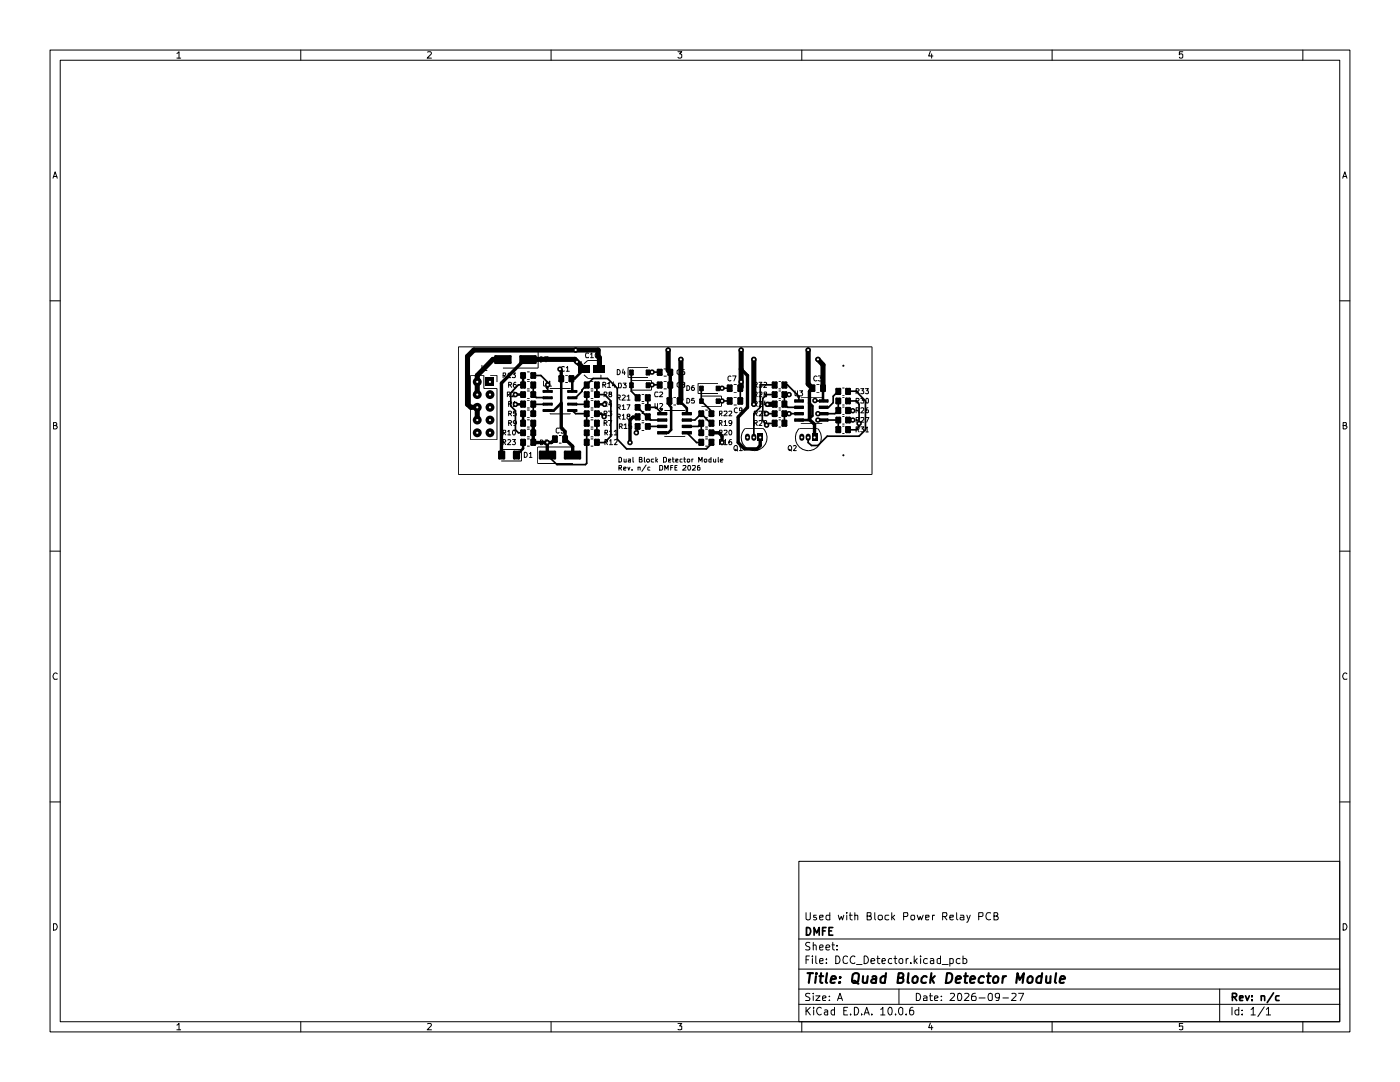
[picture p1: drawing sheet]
<svg xmlns="http://www.w3.org/2000/svg" width="279mm" height="216mm" viewBox="0 0 279 216" stroke-linecap="round" stroke-linejoin="round" font-family="sans-serif">
<g fill="none" stroke="#000" stroke-width=".2">
<path d="M10 10h259.4v195.9h-259.4zM12 12h255.4v191.9h-255.4zM35.3 10.7l.4-.4v1.3M35.3 11.6h.8M60 10v2M85.3 10.4l.6-.1 .2 .4-.8 .9h.8M110 10v2M135.3 10.3h.8l-.5 .4 .5 .2v.5l-.3 .2h-.3l-.2-.2M160 10v2M185.7 10.2l-.4 1h.9M185.9 10.7v.9M210 10v2"/>
<path d="M236 10.3h-.6v.6l.1-.2h.4l.1 .2v.5l-.1 .2h-.4l-.1-.2M260 10v2M10.6 35.6l.4-1.3 .4 1.3M10.7 35.2h.6M268 35.6l.4-1.3 .4 1.3M268.1 35.2h.6M10 60h2M91.5 69.2h82.5v25.5h-82.5zM93.9 74.9h2.7v2.6h2.6v10.3h-5.3zM96.2 72.9v.8l-.4 .2M96.6 73.1l.3-.2v1M96.6 73.9h.6"/>
<path d="M97.8 74.9h1.4v1.3M100.4 70.1h7v3.3h-7M100.4 74.9l.5-.1v-.3l-.5-.1v1M100.6 74.9l.3 .5M101.3 78.7h.5v-.4l-.5-.1v1M101.3 74.7l.3-.3v1M101.3 75.4h.6M101.4 78.7l.4 .5M101.5 76.8h.4l.2-.3-.6-.2v1M101.8 76.8l.3 .5M102.2 78.3l.4-.1 .2 .3-.7 .7h.7M102.3 74.4h.6l-.4 .4 .4 .1-.1 .5-.5-.1"/>
<path d="M103 76.3h-.3a.7 .7 0 0 0-.1 1h.3l.1-.4v-.2h-.5l-.1 .2M105.2 79.5h.5M105.2 80h.5M105.2 77.6h.5M105.2 76.2h.5M105.2 78h.5M105.2 74.2h.5M105.2 75.7h.5M107.9 71.2h.2l.4 .4-.4 .6h-.2zM108.5 76v1h.5v-.1v-.9M108.7 71.2h.7l-.4 1M108.9 77.3h.5l-.2 .3z"/>
<path d="M109.5 76.4l.2-.4v1M109.5 77h.6M109.8 77.6h4M112.6 73.2l-.4-.1-.2 .5 .2 .5 .4-.1M112.8 74.9h.5M112.8 76.3h.5M113 73.4l.3-.3v1M113 74.1h.6M115.8 72.3h.3M115.9 72.1v.3M116.5 72.6l.8-.7h2.6v.7M116.5 74.8l.8 .7h2.6v-.7"/>
<path d="M117.4 70.5l-.4-.1-.2 .5 .2 .5 .4-.1M117.9 70.7l.2-.3v1M117.9 71.4h.5M117.9 79.5h.5M117.9 80h.5M117.9 77.6h.5M117.9 76.2h.5M117.9 78h.5M118.9 70.5l.1-.1a.47 .47 0 0 1 .4 .5 .47 .47 0 0 1-.4 .5l-.2-.4zM120.3 76.8h.5l.1-.3-.2-.2h-.4v1M120.6 78.7h.5l.1-.3-.2-.2h-.4v1M120.6 76.8l.3 .5"/>
<path d="M120.8 78.7l.4 .5M121.2 76.5h.2l.2-.2v1M121.2 77.3h.6M121.7 78.7l-.2-.3 .1-.2h.4v.4l-.4 .1-.1 .1 .1 .4h.4l.1-.4-.2-.1M122.4 76.2l-.1 .8h.5M122.7 76.6v.7M123.2 73.7a.52 .52 0 0 1 .6 .5 .52 .52 0 0 1-.6 .6zM123.3 79.3h.4l.1-.4-.5-.1v1M123.4 76.5h.5l.1 .5-.1 .4h-.5zM123.4 79.3l.4 .5M124.2 78.9l.3-.1 .3 .3-.7 .7h.7M124.4 76.5h.6l-.4 .3 .4 .1v.4h-.6"/>
<path d="M124.4 73.7l-.2 .7h.6M124.6 74.1v.7M125.1 79.1l.4-.3v1M125.1 79.8h.6M126 75.9h4v1.9h-4M128.1 78.7h.5M129.3 73.4h-4v1.9h4M131.3 78.3l-.5-.1-.2 .5 .2 .5 .5-.1M131.7 78.3l.5-.1v.3l-.6 .7h.6M132.5 77.6h.6M132.5 76.2h.6M132.5 75.1h.6"/>
<path d="M132.5 73.6h.6M134.4 79.3h.5M135.7 73.8l-.2-.1-.4 .3v.5l.4 .3 .2-.1M135.7 76.4l-.2-.1-.4 .2v.5l.4 .3 .2-.1M136.3 76.7l-.2-.1v-.2h.5v.3l-.5 .1v.4l.2 .1 .3-.1v-.4l-.1-.1M136.6 73.7l-.4 .1-.1 .2v.7h.5v-.5h-.4l-.1 .1M137.1 79.5h.3a.55 .55 0 0 1 0 .9h-.3zM137.1 77h.3a.55 .55 0 0 1 0 .9h-.3zM138.5 79.5h-.4l-.1 .4 .4-.1 .2 .2-.1 .4-.5-.1M138.5 77h-.3l-.2 .4 .1 .5h.4l.1-.4-.2-.2-.4 .2M140 79h4v2.1h-4M143.3 76.5h-4v2h4"/>
<path d="M145.9 75.1l-.3-.1-.3 .3v.5l.3 .2 .3-.1M146.2 75h.7l-.4 1M146.4 78.3h.6M146.4 76.7h.6M146.4 79.3h.6M150.5 76.8h.5l.1-.3-.1-.2h-.5v1M150.5 78.7h.5v-.5h-.5v1M150.8 76.8l.3 .5M150.8 78.7l.3 .5M151.5 76.3h.6l-.4 .4 .4 .1v.4h-.6M151.5 78.3h.6v.4l-.6 .5h.6M152.5 76.4h.5v.3l-.6 .6h.6"/>
<path d="M152.7 78.7l-.2-.4 .4-.1 .1 .3-.5 .2 .1 .5 .4-.1v-.4h-.2M155.4 79.5h.4M155.4 80h.4M155.4 77.6h.4M155.4 76.2h.4M155.4 78h.4M158.7 78v.9l.1 .1 .4-.1v-.9M159.1 79.1h.5l-.2 .4zM159.6 78h.6l-.4 .3h.2l.2 .3-.1 .3h-.5M159.9 79.5h4.1M162.9 78.3h.6M162.9 76.7h.6"/>
<path d="M163.1 75.1a.47 .47 0 0 0-.7 .4 .47 .47 0 0 0 .7 .4M163.3 75h.7l-.3 .4h.2l.1 .5-.2 .1-.5-.1M168.1 77.4h.4M168.1 79.3h.4M168.1 78.9h.4M170.9 78.1h.5v-.4l-.1-.1h-.4v1M171.1 78.1l.3 .5M171.8 79.5h.6l-.4 .3 .4 .1v.4h-.6M171.8 77.6h.6l-.4 .4 .4 .1v.4h-.6M172.7 77.6h.6l-.3 .4 .3 .1v.4h-.6M172.9 79.5h.3l.1 .2-.1 .7h-.3l-.1-.1zM267.4 60h2"/>
<path d="M10.7 84.9h.4l.2-.2v-.3l-.6-.1v1.3h.5l.2-.4-.3-.3M100 89.7h4.1v2.3h-4.1M100.4 88.2h.4l.1-.4-.5-.1v1M100.4 86.4l.5-.1v-.4l-.5-.1v1M100.6 88.2l.3 .5M100.6 86.4l.3 .4M101.3 87.8l.4-.1 .2 .3-.6 .7h.6M101.3 86.1l.3-.3v1M101.3 86.8h.6M101.5 82.5h.5l.1-.3-.2-.2h-.4v1M101.5 84.4h.4l.2-.3-.6-.2v1M101.5 80.6h.4l.2-.3-.6-.2v1"/>
<path d="M101.8 82.5l.3 .5M101.8 84.4l.3 .5M101.8 80.6l.3 .5M102.3 87.7h.6l-.4 .4h.3l.1 .5-.2 .1-.4-.1M102.4 85.9v-.1a.47 .47 0 0 1 .5 .5 .47 .47 0 0 1-.5 .5l-.1-.4zM102.4 80.3l.3-.2v1M102.4 81.1h.6M103 82h-.5l-.1 .5 .5-.1 .1 .1v.5l-.6-.1M103 84.3v.2h-.5l-.1-.4 .2-.2 .4 .2-.1 .7-.4 .1M104.6 90.3a.52 .52 0 0 1 .6 .5 .52 .52 0 0 1-.6 .5zM105.2 85.2h.5M105.2 85.6h.5"/>
<path d="M105.2 87.2h.5M105.2 83.4h.5M105.2 89h.5M105.2 81.8h.5M105.2 81.4h.5M105.2 83.8h.5M105.2 87.6h.5M105.7 90.5l.2-.2v1M105.7 91.3h.5M107.9 87.8h.3a.55 .55 0 0 1 0 .9h-.3zM108.8 87.9l.5-.1 .1 .3-.7 .6h.7M109.8 82.5h4"/>
<path d="M111.5 88.4h.6M111.5 86.9h.6M111.6 85.5l-.4-.1-.2 .3v.5l.3 .2 .3-.1M112.5 85.4h-.5v.4h.5v.5l-.2 .1h-.2l-.1-.1M114.3 89.2h-7v3.3h7M117.9 85.2h.5M117.9 85.6h.5M117.9 87.2h.5M117.9 83.4h.5M117.9 89h.5M117.9 81.8h.5M117.9 81.4h.5"/>
<path d="M117.9 83.8h.5M117.9 87.6h.5M120.6 82.5h.5l.1-.3-.2-.2h-.4v1M120.6 80.6h.4l.2-.3-.6-.2v1M120.6 84.4h.4l.2-.3-.6-.2v1M120.7 86.4l.5-.1v-.4l-.5-.1v1M120.7 88.2h.5v-.4l-.5-.1v1M120.8 82.5l.4 .5M120.8 80.6l.4 .5M120.8 84.4l.4 .5M120.9 86.4l.3 .4M120.9 88.2l.3 .5"/>
<path d="M121.4 82h.7l-.4 .4 .4 .1-.1 .5-.6-.1M121.4 83.9h.7l-.4 1M121.7 86.1l.2-.3v1M121.7 88l.2-.3v1M121.7 86.8h.6M121.7 88.7h.6M121.7 80l-.2 .8h.6M122 80.4v.7M122.6 86.1l.3-.3v1M122.6 87.8l.4-.1 .2 .2-.6 .8h.6M122.6 86.8h.6M123.3 83.1h.4l.1-.4-.5-.1v1"/>
<path d="M123.3 81.3l.5-.1v-.3l-.5-.1v.9M123.4 83.1l.4 .5M123.4 81.3l.4 .4M123.5 91.3h.4l.1 .1v.6l-.1 .2h-.4zM123.5 93.4l.5-.1v-.3l-.5-.1v.9M123.6 85.1l.5-.1v-.4h-.5v.9M123.8 93.4l.2 .4M123.9 85.1l.3 .4M124.2 82.9l.3-.3v1M124.2 81l.3-.2v.9M124.2 83.6h.6M124.2 81.7h.6"/>
<path d="M124.5 93.6l.5-.2-.1-.2-.4 .1v.4l.4 .1M124.5 84.8l.4-.2v.9M124.5 91.6v.6l.5-.1M124.5 85.5h.6M125 91.6v.6M125.1 80.8h.6l-.4 .9M125.3 83.1l-.2-.3 .5-.2 .1 .2-.1 .3h-.3l-.2 .1 .2 .4 .4-.1-.1-.4M125.3 93.2l.2 .6 .2-.6M125.4 91.6h.4v.6h-.4v-.3l.4-.1M126.1 84.6h-.5l-.1 .4h.6v.4h-.6M126.2 93.7v.1M126.3 91.3v.9h.2"/>
<path d="M127.3 93.3l.5-.1v.6M127.3 93.2v.6M127.6 91.7h.4l.1-.3-.5-.1v.9h.5l.1-.3-.3-.2M128.1 82.1h.5M128.1 83.9h.5M128.1 82.5h.5M128.1 84.4h.5M128.1 85.9h.5M128.1 80.6h.5M128.1 80.1h.5M128.6 91.3v.9h.2M128.9 92.8l-.8 1.3"/>
<path d="M129 91.8l.2-.2h.3v.6h-.3zM129.7 93.2l-.4 .1v.4l.4 .1M130.5 91.6h-.5v.2v.4h.5M130.7 80.5v.9l.2 .1 .3-.1v-.9M130.9 91.3v.9M131 91.9l.2 .3M131.2 91.6l-.3 .3M131.7 92.9h.4l.1 .1v.6l-.1 .2h-.4zM131.7 80.6l.5-.1v.2l-.5 .8h.5M131.8 81.7h.5l-.3 .3zM132.4 91.3h.4l.2 .1v.6l-.2 .2h-.4zM132.6 82h4.1"/>
<path d="M132.6 87h4.1M132.7 93.8v-.9l.3 .7 .3-.7v.9M133.4 91.9l.5-.1v-.2h-.5v.6h.5M133.9 93.3h.3M134.2 91.6h.3M134.3 91.3v.8l.2 .1M134.3 92.9h-.4v.9M134.4 80.8h.5M134.7 93.3h.3M134.9 91.9l.4-.1v-.2h-.4v.6h.4M135.1 92.9h-.4v.9h.4M136.1 91.6l-.4 .1v.4l.4 .1"/>
<path d="M136.3 93l.5-.1 .1 .2-.7 .7h.7M136.5 91.6h.3M136.6 91.3v.8l.2 .1M137.2 91.7l.4-.1v.6l-.4-.1zM137.3 93l.1-.1a.47 .47 0 0 1 .5 .4 .47 .47 0 0 1-.5 .5l-.2-.3zM138.1 91.6v.6M138.2 93h.6v.3l-.6 .5h.6M138.3 91.6l-.2 .2M139.4 92.2v-.9l.4 .6 .3-.6v.9M139.6 92.9l-.4 .1v.7h.5v-.4l-.3-.1-.2 .2M140.6 91.6l.5 .1-.1 .5h-.4zM140.8 85.2h.5"/>
<path d="M140.8 85.6h.5M140.8 87.2h.5M140.8 83.4h.5M140.8 89h.5M140.8 81.8h.5M140.8 83.8h.5M140.8 87.6h.5M141.9 91.3v.9h-.3l-.1-.5 .4-.1M142.4 91.6v.5h.4M142.8 91.6v.6M143.3 91.3l.1 .9M143.6 84.4h.4l.1-.4-.5-.1v1"/>
<path d="M143.6 82.5h.5v-.4l-.5-.1v1M143.6 88.2h.4l.1-.4-.5-.1v1M143.6 86.4l.5-.1v-.4l-.5-.1v1M143.8 91.9l.5-.1-.1-.2-.4 .1v.4l.4 .1M143.8 84.4l.3 .5M143.8 82.5l.3 .5M143.8 88.2l.3 .5M143.8 86.4l.3 .4M144.5 84.2l.3-.3v1M144.5 82.1l.5-.1 .1 .3-.7 .7h.7M144.5 88l.3-.3v1M144.5 85.9l.5-.1 .1 .3-.7 .7h.7"/>
<path d="M144.5 84.9h.6M144.5 88.7h.6M145.5 82.1l.5-.1v.2l-.5 .8h.5M145.6 85.8a.47 .47 0 0 1 .5 .5 .47 .47 0 0 1-.5 .5l-.1-.4zM146 87.7l-.4 .1-.1 .8 .1 .1 .4-.1v-.5h-.5v.2M146 84.3v.2h-.5v-.2l.1-.4h.3a.7 .7 0 0 1-.1 1h-.3M146.4 80.8h.6M146.7 89.7l.5 .3M146.7 88.9l.4 .2v.6l-.4 .2a.6 .6 0 0 1 0-1zM147.1 81.4h-.2l-.3 .2v.5l.3 .3 .2-.1M147.6 89.2l.2-.3v1M147.6 89.9h.6"/>
<path d="M148.1 81.8l-.1 .2h-.3l-.1-.6h.5v.7l-.1 .2-.3 .1M148.7 85.5h3.7M150.5 84.4h.5l.1-.3-.1-.2h-.5v1M150.5 80.6h.5l.1-.3-.1-.2h-.5v1M150.5 82.5h.5v-.5h-.5v1M150.8 84.4l.3 .5M150.8 80.6l.3 .5M150.8 82.5l.3 .5M151.5 84h.6v.3l-.6 .6h.6M151.5 80.2h.6v.3l-.6 .6h.6M151.5 82.1h.6v.4l-.6 .5h.6M152.3 85.5a2.58 2.58 0 0 1 0 3.7 2.58 2.58 0 0 1-3.6 0 2.58 2.58 0 0 1 0-3.7"/>
<path d="M152.7 80l-.2 .8h.6M152.9 80.4v.7M153 84.3l-.1 .2h-.3l-.1-.5h.5v.7l-.1 .1-.3 .1M153 82h-.5v.5h.5l-.1 .5-.4-.1M155.4 85.2h.4M155.4 83.4h.4M155.4 81.8h.4M155.4 81.4h.4M155.4 83.8h.4M157.4 89.1l.3-.2a.6 .6 0 0 1 0 1h-.1a.6 .6 0 0 1-.2-.8zM157.5 89.7l.5 .3M158.3 89l.4-.1 .2 .2-.6 .8h.6"/>
<path d="M159.5 85.5a2.59 2.59 0 0 0 0 3.7 2.59 2.59 0 0 0 3.7 0 2.59 2.59 0 0 0 0-3.7M159.6 85.5h3.5M159.9 84.5h4.1M168.1 80.8h.4M168.1 86.5h.4M168.1 82.7h.4M168.1 81.2h.4M168.1 84.6h.4M168.1 83.1h.4M168.1 85h.4M170.9 81.9h.5v-.4l-.1-.1h-.4v1M170.9 83.8l.5-.1v-.4h-.5v.9"/>
<path d="M170.9 80l.5-.1v-.4h-.5v.9M170.9 85.7h.5v-.4l-.1-.1h-.4v1M171.1 81.9l.3 .5M171.1 83.8l.3 .4M171.1 80l.3 .4M171.1 85.7l.3 .5M171.8 81.4h.6v.4l-.6 .6h.6M171.8 83.4h.6v.3l-.6 .5h.6M171.8 85.2h.6l-.4 .4 .4 .1v.4h-.6M172.7 83.3h.7l-.4 .9M172.8 85.4l.3-.2v1M172.8 86.2h.5"/>
<path d="M173.2 81.4h-.3l-.1 .2v.7h.5l-.1-.5h-.3l-.1 .2M268.1 84.9l.5-.1v-.5h-.5v1.3h.5l.2-.4-.3-.3M10 110h2M267.4 110h2M11.4 134.4a.58 .58 0 0 0-.8 .2 .58 .58 0 0 0 .1 .8l.1 .1h.6M268.8 134.4a.58 .58 0 0 0-.8 .2 .58 .58 0 0 0 .1 .8l.1 .1h.6M10 160h2M159.4 171.9h108v32h-108zM267.4 160h2M10.7 184.3h.5a.72 .72 0 0 1 .2 .8 .72 .72 0 0 1-.7 .5zM159.4 197.4h108M159.4 193.4h108"/>
<path d="M159.4 187.4h108M160.9 182.1v1.2l.2 .3h.4l.2-.3v-1.2M160.9 191.5h.5M161.5 190.8h-.6v1.5M161.6 198.3h-.7l-.1 .3 .1 .2a.74 .74 0 0 1 .7 .6l-.1 .2h-.7M161.6 188.1l-.6-.1-.2 .4a.74 .74 0 0 0 .7 .6v.5h-.7M162.1 190.8v.1M162.1 191.3v1M162.3 198.2v.1M162.3 188.7l.2-.2 .3 .1 .1 1M162.3 188v1.6M162.3 198.7v.9"/>
<path d="M162.8 198.7h.9l-.9 .9h.9M162.8 190.8v1.3l.3 .2M162.9 182.6h-.5v.4h.4l.2 .4-.2 .2-.4-.1M163.6 191.8l.7-.1v-.4h-.6l-.1 .2v.6l.1 .2 .6-.1M163.6 189.1l.7-.1v-.4l-.6-.1-.1 .3v.6l.1 .2 .6-.1M163.6 183h.7v-.4h-.6l-.1 .2v.6l.1 .2 .6-.1M164.2 199.2l.6-.2-.1-.3h-.4l-.1 .2v.6l.1 .1h.5M164.8 189.1l.8-.1-.1-.4-.4-.1-.3 .3v.6l.3 .2 .4-.1M164.9 192.1v.2M164.9 191.3v.2M165.5 199.6h.1M165.5 198.8v.1"/>
<path d="M165.6 182.6h-.6l-.2 .3 .1 .6h.7M165.6 182.1v1.5M166 188.5h.5M166.2 188v1.4l.3 .2M166.8 190.8h.3a.79 .79 0 0 1 .5 .9 .79 .79 0 0 1-.8 .6zM167 189.5v.1M167 188.6v.2M167.1 199.6l.5-1.4 .5 1.4M167.3 182.6l.3 1 .3-.7 .2 .7 .3-1M167.3 199.2h.7M169 182.1v.1M169 182.6v1"/>
<path d="M169.2 190.9l-.1-.1a.56 .56 0 0 0-.6 .1 .56 .56 0 0 0-.3 .5 .59 .59 0 0 0 .2 .7 .59 .59 0 0 0 .8 0M169.5 182.6h.6M169.7 182.1v1.3l.4 .2M170.6 190.9a.62 .62 0 0 0-.8 0 .62 .62 0 0 0-.1 .8l.1 .4 .4 .2 .4-.2M170.6 182.7l.5-.1 .1 1M170.6 182.1v1.5M170.9 192.4h1.1M172.5 190.8a.77 .77 0 0 1 .8 .7 .77 .77 0 0 1-.8 .8zM173.1 182.8l.6-.1 .1-.5-.7-.1v1.5h.5l.3-.3v-.3l-.3-.2M173.8 191.8l.8-.1-.1-.4h-.4l-.3 .2v.6l.3 .2 .4-.1M174.6 182.1v1.3l.1 .2M175 191.3h.6"/>
<path d="M175.2 190.8v1.3l.4 .2M175.4 182.6l.6 .1v.8h-.7v-.6zM176 191.8l.7-.1-.2-.4h-.4l-.1 .8 .2 .2 .4-.1M177.4 182.6h-.6l-.2 .3 .1 .6h.7M178 191.3h-.5l-.2 .3v.4l.2 .3 .5-.1M178 182.1v1.5M178.1 183l.5 .6M178.4 191.3h.6M178.6 182.6l-.6 .5M178.6 190.8v1.3l.4 .2M179.4 197.4v3M179.5 191.4l.2-.1 .5 .1-.1 .8a.45 .45 0 0 1-.7-.2z"/>
<path d="M180.3 182.9l.8-.1v-.7h-.8v1.5M180.8 191.3v1M181.3 191.3h-.2l-.3 .3M181.8 192.1v.2M181.9 182.7l.6-.1v.9h-.6zM182.5 190.8v1.5M182.6 191.7l.4 .6M182.9 198.2a.78 .78 0 0 1 .8 .5 .78 .78 0 0 1-.3 .9h-.5zM183 182.6l.4 1 .2-.7 .3 .7 .3-1M183 191.3l-.5 .6M183.7 190.8v.1M183.7 191.3v1"/>
<path d="M184.3 198.8l.4-.1 .3 .2v.7h-.7v-.4l.7-.2M184.7 183h.7l-.1-.4h-.6v.9h.6M185.1 191.3h-.6l-.2 .3v.4a.52 .52 0 0 0 .8 .2M185.5 198.7h.6M185.7 198.2v1.3l.1 .1h.3M185.7 191.3h.6v1M186.1 182.6v1M186.3 191.7l-.6 .1v.4h.6M186.5 199.2l.7-.2-.2-.3h-.3l-.2 .2v.6l.1 .1h.5M186.5 182.6h-.3l-.1 .3M187.7 191.3h-.4l-.3 .1v.7l.3 .2 .4-.1M187.7 190.8v1.5"/>
<path d="M187.9 199.6h.1M187.9 198.8v.1M188 192.4h1.2M188.1 182.9l.8-.1v-.7h-.8v1.5M188.5 182.9l.5 .7M189.6 191.3h.4l.2 .1v.7l-.2 .2-.4-.1M189.6 183h.6v-.4h-.5l-.1 .2v.6l.2 .2 .4-.1M189.6 191.3v1.5M189.7 198.3l.5-.1 .2 .1 .1 .3-.9 1h.9M190.9 182.1v1.3l.3 .2M191.2 198.3l.2-.1a.79 .79 0 0 1 .6 .6 .79 .79 0 0 1-.3 .8h-.5zM191.6 191.3h-.6l-.2 .3v.4a.52 .52 0 0 0 .8 .2"/>
<path d="M191.7 182.6h.6l.1 1M192.2 191.3h.6l.2 .3v.4a.52 .52 0 0 1-.8 .2M192.2 190.8v1.5M192.4 183h-.7l-.1 .2v.2l.3 .2 .5-.1M192.5 198.3h.8l.1 .3-1 1h1M193 182.6l.3 1M193.6 182.6l-.5 1.4-.1 .1M194.6 198.2h-.2a.55 .55 0 0 0-.5 .6v.6l.2 .2h.5l.2-.2-.2-.6h-.5l-.2 .2M195.3 182.9l.8-.1 .1-.6-.9-.1v1.5M195.4 199.1h1.2M197.4 198.3l.3-.1 .3 .3v.9l-.1 .2h-.5l-.1-.2-.1-.6zM197.7 182.2l-.6-.1a.74 .74 0 0 0-.3 1 .74 .74 0 0 0 .9 .4"/>
<path d="M198.4 182.8h.5l.2-.3-.1-.4h-.6v1.5h.6l.2-.3v-.3l-.3-.2M199.5 198.8l-.3 .3-.4-.1-.2-.2 .1-.5h.7a1.38 1.38 0 0 1-.2 1.3h-.4M200.1 199.1h1.1M201.9 198.3l.6-.1 .2 .1 .1 .3-1 1h1M203.3 198.2h1l-.7 1.4M243.4 197.4v6.5M268.1 184.3h.5a.72 .72 0 0 1 .2 .8 .72 .72 0 0 1-.7 .5zM35.3 204.6l.4-.4v1.3M35.3 205.5h.8M60 203.9v2M85.3 204.3l.6-.1 .2 .4-.8 .9h.8M110 203.9v2"/>
<path d="M135.3 204.2h.8l-.5 .5 .5 .1v.6h-.8M159.4 200.4h108M160 203.9v2M160.9 201v1.5M161 201.6l.7 .9M161.7 201l-.8 .8M162.4 201v.2M162.4 201.5v1M163.9 201.2a.63 .63 0 0 0-.8 0 .63 .63 0 0 0 0 .9v.2a.45 .45 0 0 0 .8 .1M164.6 201.6l.4-.1 .2 .2v.8M165.2 201.8l-.7 .3 .2 .4 .5-.1M166.5 201.6l-.4-.1-.2 .3v.6l.2 .1 .4-.1"/>
<path d="M166.5 201v1.5M168.4 201.7h.5M169.2 201h-.8v1.5h.8M169.8 202.4v.1M170.5 201a.77 .77 0 0 1 .9 .8 .77 .77 0 0 1-.9 .7zM172 202.4v.1M172.5 202.5l.5-1.5 .5 1.5M172.6 202.1h.8M174 202.4v.1M175.8 201.4l.4-.4v1.5M175.8 202.5h.8M177.5 201h.2a1 1 0 0 1 0 1.5h-.2l-.2-.3a.99 .99 0 0 1 .2-1.2z"/>
<path d="M178.7 202.4v.1M179.4 201.2l.3-.2 .5 .2v1l-.4 .3-.4-.3zM180.8 202.4v.1M182.2 201l-.5 .2-.2 1 .3 .3 .5-.1 .1-.6-.2-.2h-.6l-.1 .2M185.7 204.1l-.4 1h.9M185.9 204.6v.9M210 203.9v2M236 204.2h-.6v.6h.6v.6h-.6M245.9 201v1.5M247.2 201.6l-.4-.1-.3 .3v.4l.1 .2h.6M247.2 201v1.5M247.9 202.4v.1"/>
<path d="M247.9 201.6v.1M249.7 201.4l.4-.4v1.5M249.7 202.5h.8M252.3 200.9l-1.3 2M252.7 201.4l.5-.4v1.5M252.7 202.5h.9M260 203.9v2"/>
</g>
<g fill="none" stroke="#000" stroke-width=".34">
<path d="M104.4 76.8h-.9l-1.6 1.6v2.6l1 1v3.8l.6 .6h.9M106.4 76.8v1.9l.6 .6h2.3M106.4 74.9h1.5l1.4 1.4v1.8M108.5 79.2h1.6v.3h-1.6zM108.5 78h1.6v.2h-1.6zM113.4 78h1.7v.2h-1.7zM113.4 79.2h1.7v.3h-1.7zM114.2 79.3h.7l3.5-3.8h2.8l2 2v10.1l1.8 2h16l1-1v-.3M117.1 78.7v2h-2.9M119.1 76.8v1.9h1.5l1.3 1.3v7l-1.3 1.3h-1.5M126 74.2v3.9l1.3 1.2M129.3 79.3v2h1.6l1.3 1.2"/>
<path d="M129.3 76.8h2.4M130.1 74.2h1.6M140 77.5v2.5l2 2v.5M143.3 77.5h2.3M147.7 77.5v2.5M154.6 78.7h-1.6l-.8 .8-.1 2.7v1.6l.9 1 .4-.3h1.2M154.6 76.8h-2.9v4.5l-1.3 1.2v4.8M156.5 76.8h.6l2.3 2.3v.9M157.5 78.7h-1v2l.7 .6h2.2M158.7 79.8h1.6v.4h-1.6zM162.6 79.9l1.8 .1M163.6 79.8h1.6v.4h-1.6z"/>
<path d="M167.3 78.1l-1 1v1.2l-.9 1h-1M169.2 78.1h1.7l1.8 1.9v5.8l-1.3 1.2h-6.3l-1.9 1.9h-1.2l-.7-.6v-1M108.5 81.8h1.6v.2h-1.6zM108.5 80.5h1.6v.3h-1.6zM109.3 80.7h-2.9v1.8M113.4 81.8h1.7v.2h-1.7zM113.4 80.5h1.7v.3h-1.7zM114.2 82l.7 .5h2.2v2M117.1 86.4v6.1l-.3 .2h-5.6l-2-1.9M119.1 84.5v1.9M127.3 85.1v1l-.3 .3M127.3 81.3l2.6 2.5h2.3"/>
<path d="M129.3 85.1h2.9M131.3 82.4h1.7v.3h-1.7zM131.3 83.6h1.7v.4h-1.7zM131.3 84.9h1.7v.4h-1.7zM131.3 86.2h1.7v.3h-1.7zM136.2 82.4h1.7v.3h-1.7zM136.2 83.6h1.7v.4h-1.7zM136.2 84.9h1.7v.4h-1.7zM136.2 86.2h1.7v.3h-1.7zM137.1 86.4l1.9 1.9h1M137.1 85.1h2.3l.6-.6v1.9M137.1 83.8h1.6l1.3-1.3 2 2"/>
<path d="M143.3 80h2.3M153 82.5h1.6M158.7 82.4h1.6v.3h-1.6zM158.7 83.6h1.6v.4h-1.6zM158.7 81.1h1.6v.3h-1.6zM159.4 82.5h-2.9v2M163.2 83.8h4.1v2M163.6 82.4h1.6v.3h-1.6zM163.6 83.6h1.6v.4h-1.6zM163.6 81.1h1.6v.3h-1.6zM167.3 80v2l-.7 .5h-3.4M169.2 80h1.7l.5 .7v4.4l-.5 .7h-1.7"/>
<path d="M169.2 83.8h1M169.2 82h1M160.9 185.1a.77 .77 0 0 1 .9 .7 .77 .77 0 0 1-.9 .8zM162.5 186.6v-1.5l.5 1.1 .5-1.1v1.5M164.2 185.8h.5M164.8 185.1h-.6v1.5M165.4 185.8h.5M166.2 185.1h-.8v1.5h.8M246 199h.5l.3-.3-.1-.4-.7-.1v1.4M246.3 199l.5 .6M247.4 199.1l.7-.1-.1-.3h-.5l-.1 .2 .1 .7h.5M248.6 198.7l.3 .9 .4-.9"/>
<path d="M249.8 199.6h.1M249.8 198.7v.2M251.7 198.8l.6-.1 .1 .9M251.7 198.7v.9M254.2 198.1l-1.3 2M255.3 198.7h-.5l-.2 .3 .1 .6h.6"/>
<circle cx="102.9" cy="78.7" r=".38"/>
<circle cx="109.3" cy="76.8" r=".38"/>
<circle cx="111.8" cy="73.7" r=".38"/>
<circle cx="114.9" cy="69.8" r=".38"/>
<circle cx="115.1" cy="72.2" r=".38"/>
<circle cx="130.1" cy="74.2" r=".38"/>
<circle cx="130.1" cy="76.8" r=".38"/>
<circle cx="133.3" cy="69.8" r=".38"/>
<circle cx="135.9" cy="71.7" r=".38"/>
<circle cx="144.1" cy="77.5" r=".38"/>
<circle cx="147.9" cy="76.2" r=".38"/>
<circle cx="147.9" cy="69.8" r=".38"/>
<circle cx="150.4" cy="71.7" r=".38"/>
<circle cx="157.5" cy="78.7" r=".38"/>
<circle cx="161.3" cy="69.8" r=".38"/>
<circle cx="162.6" cy="79.9" r=".38"/>
<circle cx="163.2" cy="71.7" r=".38"/>
<circle cx="102.9" cy="80.7" r=".38"/>
<circle cx="109.2" cy="88.3" r=".38"/>
<circle cx="120.6" cy="83.1" r=".38"/>
<circle cx="120.6" cy="80.7" r=".38"/>
<circle cx="125.7" cy="88.3" r=".38"/>
<circle cx="127" cy="86.4" r=".38"/>
<circle cx="144.1" cy="88.3" r=".38"/>
<circle cx="144.1" cy="80" r=".38"/>
<circle cx="150.4" cy="80.7" r=".38"/>
<circle cx="153" cy="84.8" r=".38"/>
<circle cx="153" cy="82.5" r=".38"/>
<circle cx="153.2" cy="80.7" r=".38"/>
<circle cx="157.5" cy="82.5" r=".38"/>
<circle cx="163.2" cy="82.5" r=".38"/>
<circle cx="163.2" cy="83.8" r=".38"/>
<circle cx="170.2" cy="83.8" r=".38"/>
<circle cx="170.2" cy="82" r=".38"/>
<circle cx="171.4" cy="84.5" r=".38"/>
</g>
<g fill="none" stroke="#000" stroke-width=".42">
<path d="M125.8 76.5h.5v.8h-.5zM125.8 74h.5v.7h-.5zM129.1 76.5h.5v.8h-.5zM129.1 74h.5v.7h-.5zM139.7 77.2h.5v.6h-.5zM139.7 79.7h.5v.7h-.5zM143 77.2h.5v.6h-.5zM143 79.7h.5v.7h-.5zM161.2 194.2h1.1M161.7 194.2l-.3 1.9M162.9 194.8l-.2 1.3M162.9 194.2v.1"/>
<path d="M163.5 194.8h.8M163.9 194.2l-.2 1.7 .1 .1 .3 .1M165.1 194.2l-.3 1.7 .3 .2M165.8 195.4l1-.1-.2-.5h-.4l-.2 .1-.3 1 .3 .2 .6-.1M167.6 196h.1h-.3h.2l-.1 .1M167.7 194.9v.2M170.2 194.4a.78 .78 0 0 1 1.2 0l-.1 1a.72 .72 0 0 1-1.1 .6 1.87 1.87 0 0 1 0-1.6zM170.4 195.7l.3 .1 .6 .5M172.3 194.8l-.1 1.1a.49 .49 0 0 0 .8 .1M173.2 194.8l-.2 1.3M174.1 194.9l.2-.1h.4l.2 .1-.1 1.2M174.9 195.3l-.7 .1-.3 .3v.3l.2 .1 .7-.1"/>
<path d="M176.7 194.9l-.1-.1h-.4l-.5 .4v.8l.4 .1 .5-.1M176.8 194.2l-.2 1.9M179.2 195.1h.7l.3-.2v-.6l-.2-.1h-.6l-.3 1.9h.8l.4-.3-.1-.5-.3-.2M181.3 194.2l-.2 1.8 .3 .1M182.2 195l.4-.2h.2l.4 .4-.1 .6a.55 .55 0 0 1-.5 .3 .55 .55 0 0 1-.5-.3zM185 194.9l-.2-.1h-.4l-.5 .4v.6l.1 .2h.8M185.9 194.2l-.3 1.9M186 195.4l.4 .7M186.6 194.8l-.9 .7M189 194.2h.5l.4 .2a1.18 1.18 0 0 1-.6 1.7h-.5zM190.8 195.4l.9-.1 .1-.2-.2-.3h-.5l-.3 .3-.1 .8 .3 .2 .6-.1M192.4 194.8h.8"/>
<path d="M192.7 194.2l-.1 1.8 .4 .1M193.7 195.4l.9-.1-.3-.5-.5 .1-.2 1 .2 .2 .6-.1M196.4 194.9l-.2-.1h-.4l-.4 .4-.1 .6 .1 .2h.8M197 194.8h.7M197.3 194.2l-.2 1.8 .5 .1M198.3 195l.4-.2h.2l.4 .4-.1 .6a.55 .55 0 0 1-.5 .3 .55 .55 0 0 1-.5-.3zM200.2 194.8l-.2 1.3M200.8 194.8h-.3l-.4 .4M202.8 196.1l.3-1.9 .4 1.3 .8-1.3-.2 1.9M205.2 195l.3-.2h.3l.3 .4-.1 .6a.55 .55 0 0 1-.5 .3 .55 .55 0 0 1-.5-.3zM207.9 194.9l-.2-.1h-.4l-.4 .4-.1 .6 .2 .2h.7M208 194.2l-.3 1.9"/>
<path d="M208.8 194.8l-.1 1.1a.49 .49 0 0 0 .9 .1M209.7 194.8l-.1 1.3M210.8 194.2l-.3 1.7 .3 .2M211.5 195.4l1.1-.1-.3-.5h-.4l-.2 .1-.2 1 .2 .2 .6-.1"/>
</g>
<g fill="#000">
<path d="M96.9 75.4h1.7v1.6h-1.7zM98.9 71.1h3v1.3h-3zM103.9 71.1h2.9v1.3h-2.9zM104.1 76.4h.6v.9h-.6zM104.1 74.5h.6v.9h-.6zM104.1 78.3h.6v.9h-.6zM106.1 76.4h.7v.9h-.7zM106.1 74.5h.7v.9h-.7zM106.1 78.3h.7v.9h-.7zM108.5 78h1.6v.2h-1.6zM108.5 79.2h1.6v.3h-1.6zM108.9 77.2h.5l-.3 .4z"/>
<path d="M111.7 75.1h.6v.9h-.6zM113.4 79.2h1.7v.3h-1.7zM113.4 78h1.7v.2h-1.7zM113.7 75.1h.7v.9h-.7zM115.5 72.9h2.2v1.5h-2.2zM116.8 78.3h.6v.9h-.6zM116.8 76.4h.6v.9h-.6zM118.5 72.9h2.2v1.5h-2.2zM118.8 78.3h.7v.9h-.7zM118.8 76.4h.7v.9h-.7zM125.7 73.9h.5v.8h-.5zM125.7 76.5h.5v.7h-.5z"/>
<path d="M126.9 78.9h.7v.9h-.7zM128.9 78.9h.7v.9h-.7zM129 76.5h.5v.7h-.5zM129 73.9h.5v.8h-.5zM131.3 76.4h.7v.9h-.7zM131.3 73.8h.7v1h-.7zM133.4 73.8h.7v1h-.7zM133.4 76.4h.7v.9h-.7zM139.7 77.1h.5v.7h-.5zM143 77.1h.5v.7h-.5zM145.3 77h.7v1h-.7zM147.4 77h.7v1h-.7z"/>
<path d="M154.3 78.3h.6v.9h-.6zM154.3 76.4h.6v.9h-.6zM156.2 78.3h.7v.9h-.7zM156.2 76.4h.7v.9h-.7zM159.1 79.1h.5l-.3 .3zM161.8 77h.7v1h-.7zM163.9 77h.7v1h-.7zM167 77.6h.6v1h-.6zM168.2 72.8h.2l.1 .2-.1 .2h-.2l-.1-.2zM168.9 77.6h.7v1h-.7zM99.6 90.2h1v1.2h-1zM102.6 90.2h.9v1.2h-.9z"/>
<path d="M104.1 85.9h.6v.9h-.6zM104.1 87.8h.6v.9h-.6zM104.1 80.2h.6v.9h-.6zM104.1 82.1h.6v.9h-.6zM104.1 84h.6v.9h-.6zM106.1 85.9h.7v.9h-.7zM106.1 82.1h.7v.9h-.7zM106.1 84h.7v.9h-.7zM106.1 87.8h.7v.9h-.7zM106.1 80.2h.7v.9h-.7zM107.8 90.2h2.9v1.2h-2.9zM108.5 80.5h1.6v.3h-1.6z"/>
<path d="M108.5 81.8h1.6v.2h-1.6zM110.4 87.1h.7v1h-.7zM112.4 87.1h.7v1h-.7zM112.8 90.2h2.9v1.2h-2.9zM113.4 81.8h1.7v.2h-1.7zM113.4 80.5h1.7v.3h-1.7zM116.8 82.1h.6v.9h-.6zM116.8 84h.6v.9h-.6zM116.8 80.2h.6v.9h-.6zM116.8 87.8h.6v.9h-.6zM116.8 85.9h.6v.9h-.6zM118.8 82.1h.7v.9h-.7z"/>
<path d="M118.8 80.2h.7v.9h-.7zM118.8 84h.7v.9h-.7zM118.8 87.8h.7v.9h-.7zM118.8 85.9h.7v.9h-.7zM126.9 84.7h.7v.8h-.7zM126.9 80.9h.7v.8h-.7zM126.9 82.7h.7v.9h-.7zM128.9 84.7h.7v.8h-.7zM128.9 80.9h.7v.8h-.7zM128.9 82.7h.7v.9h-.7zM131.3 82.4h1.7v.3h-1.7zM131.3 83.6h1.7v.4h-1.7z"/>
<path d="M131.3 84.9h1.7v.4h-1.7zM131.3 86.2h1.7v.3h-1.7zM131.7 81.6h.5l-.2 .4zM133.3 79.5h.6v1h-.6zM135.3 79.5h.7v1h-.7zM136.2 86.2h1.7v.3h-1.7zM136.2 84.9h1.7v.4h-1.7zM136.2 83.6h1.7v.4h-1.7zM136.2 82.4h1.7v.3h-1.7zM139.6 87.8h.7v.9h-.7zM139.6 84h.7v.9h-.7zM139.6 85.9h.7v.9h-.7z"/>
<path d="M139.6 82.1h.7v.9h-.7zM139.7 79.7h.5v.6h-.5zM141.6 87.8h.7v.9h-.7zM141.6 85.9h.7v.9h-.7zM141.6 84h.7v.9h-.7zM141.6 82.1h.7v.9h-.7zM143 79.7h.5v.6h-.5zM145.3 79.5h.7v1h-.7zM147.4 79.5h.7v1h-.7zM151.2 86.5h1.1v1.6h-1.1zM154.3 80.2h.6v.9h-.6zM154.3 82.1h.6v.9h-.6z"/>
<path d="M154.3 84h.6v.9h-.6zM156.2 82.1h.7v.9h-.7zM156.2 84h.7v.9h-.7zM156.2 80.2h.7v.9h-.7zM158.7 79.8h1.6v.4h-1.6zM158.7 81.1h1.6v.3h-1.6zM158.7 82.4h1.6v.3h-1.6zM158.7 83.6h1.6v.4h-1.6zM162 86.5h1.1v1.6h-1.1zM163.6 83.6h1.6v.4h-1.6zM163.6 82.4h1.6v.3h-1.6zM163.6 81.1h1.6v.3h-1.6z"/>
<path d="M163.6 79.8h1.6v.4h-1.6zM167 85.3h.6v.9h-.6zM167 81.4h.6v1h-.6zM167 83.4h.6v.8h-.6zM167 79.6h.6v.8h-.6zM168.2 90.7h.2l.1 .1-.1 .2h-.2l-.1-.2zM168.9 79.6h.7v.8h-.7zM168.9 85.3h.7v.9h-.7zM168.9 81.4h.7v1h-.7zM168.9 83.4h.7v.8h-.7z"/>
<circle cx="95.2" cy="78.7" r=".89"/>
<circle cx="95.2" cy="76.2" r=".89"/>
<circle cx="97.8" cy="78.7" r=".89"/>
<circle cx="95.2" cy="81.3" r=".89"/>
<circle cx="95.2" cy="86.4" r=".89"/>
<circle cx="95.2" cy="83.8" r=".89"/>
<circle cx="97.8" cy="86.4" r=".89"/>
<circle cx="97.8" cy="81.3" r=".89"/>
<circle cx="97.8" cy="83.8" r=".89"/>
<circle cx="109.2" cy="88.3" r=".34"/>
</g>
<g fill="none" stroke="#000" stroke-width=".51">
<path d="M98.9 71.1h3v1.3h-3zM102.9 78.7h1.5M103.9 71.1h2.9v1.3h-2.9zM104.1 76.4h.6v.9h-.6zM104.1 78.3h.6v.9h-.6zM104.1 74.5h.6v.9h-.6zM104.4 74.9v1.9M106.1 76.4h.7v.9h-.7zM106.1 78.3h.7v.9h-.7zM106.1 74.5h.7v.9h-.7zM111.7 75.1h.6v.9h-.6zM112 75.5v4.9l-1.5 1.6h-1.2"/>
<path d="M113.7 75.1h.7v.9h-.7zM116.6 73.7l-1.9 1.8h-.7l.2 .2v2.4M116.8 76.4h.6v.9h-.6zM116.8 78.3h.6v.9h-.6zM118.8 76.4h.7v.9h-.7zM118.8 78.3h.7v.9h-.7zM126.9 78.9h.7v.9h-.7zM128.9 78.9h.7v.9h-.7zM131.3 76.4h.7v.9h-.7zM131.3 73.8h.7v1h-.7zM133.3 79.5h.6v1h-.6zM133.4 76.4h.7v.9h-.7z"/>
<path d="M133.4 73.8h.7v1h-.7zM135.3 79.5h.7v1h-.7zM145.3 79.5h.7v1h-.7zM145.3 77h.7v1h-.7zM147.4 79.5h.7v1h-.7zM147.4 77h.7v1h-.7zM154.3 76.4h.6v.9h-.6zM154.3 78.3h.6v.9h-.6zM156.2 76.4h.7v.9h-.7zM156.2 78.3h.7v.9h-.7zM161.8 77h.7v1h-.7zM163.9 77h.7v1h-.7z"/>
<path d="M164.3 77.5v2.3l.1 .2M167 79.6h.6v.8h-.6zM167 77.6h.6v1h-.6zM168.9 79.6h.7v.8h-.7zM168.9 77.6h.7v1h-.7zM99.6 90.2h1v1.2h-1zM102.6 90.2h.9v1.2h-.9zM102.9 80.7h1.5M104.1 82.1h.6v.9h-.6zM104.1 80.2h.6v.9h-.6zM104.1 84h.6v.9h-.6zM104.1 87.8h.6v.9h-.6z"/>
<path d="M104.1 85.9h.6v.9h-.6zM104.4 82.5v2M104.4 88.3v1.2l-1.3 1.3M106.1 82.1h.7v.9h-.7zM106.1 80.2h.7v.9h-.7zM106.1 84h.7v.9h-.7zM106.1 87.8h.7v.9h-.7zM106.1 85.9h.7v.9h-.7zM107.8 90.2h2.9v1.2h-2.9zM110.4 87.1h.7v1h-.7zM112.4 87.1h.7v1h-.7zM112.8 90.2h2.9v1.2h-2.9z"/>
<path d="M116.8 82.1h.6v.9h-.6zM116.8 80.2h.6v.9h-.6zM116.8 84h.6v.9h-.6zM116.8 85.9h.6v.9h-.6zM116.8 87.8h.6v.9h-.6zM118.8 80.2h.7v.9h-.7zM118.8 82.1h.7v.9h-.7zM118.8 84h.7v.9h-.7zM118.8 85.9h.7v.9h-.7zM118.8 87.8h.7v.9h-.7zM119.1 82.5h.9l.6 .6M119.1 80.7h1.5"/>
<path d="M126.9 84.7h.7v.8h-.7zM126.9 80.9h.7v.8h-.7zM126.9 82.7h.7v.9h-.7zM128.9 80.9h.7v.8h-.7zM128.9 82.7h.7v.9h-.7zM128.9 84.7h.7v.8h-.7zM133.6 80v.9l.3 .4v4.5l-.6 .6h-1.1M135.6 80l1.5 1.4v1.1M139.6 82.1h.7v.9h-.7zM139.6 84h.7v.9h-.7zM139.6 87.8h.7v.9h-.7zM139.6 85.9h.7v.9h-.7z"/>
<path d="M141.6 82.1h.7v.9h-.7zM141.6 84h.7v.9h-.7zM141.6 87.8h.7v.9h-.7zM141.6 85.9h.7v.9h-.7zM154.3 82.1h.6v.9h-.6zM154.3 80.2h.6v.9h-.6zM154.3 84h.6v.9h-.6zM156.2 82.1h.7v.9h-.7zM156.2 80.2h.7v.9h-.7zM156.2 84h.7v.9h-.7zM161.5 80.4l.6 .6v2l-.8 .8h-1.9M167 81.4h.6v1h-.6z"/>
<path d="M167 83.4h.6v.8h-.6zM167 85.3h.6v.9h-.6zM168.9 81.4h.7v1h-.7zM168.9 83.4h.7v.8h-.7zM168.9 85.3h.7v.9h-.7z"/>
</g>
<path d="M105.4 71.7h-.7l-4.6 4.8v14.3M111.8 73.7l.2 .2v1.6M133.8 74.2v5.6l-.2 .2M147.9 73.7l1.3 1.2v6.4l-1.9 1.9v5.1l1.3 1.3h2.5l.6-.7v-1.6M162.1 77.5l-.6 .6v5.6l1.1 1v2.6M106.4 84.5v3.8h3.7l.6-.7M109.2 88.3v2.5M112 80.4v4.9l.8 .8v1.5l1.5 1.5v1.7M127.3 83.2h-1l-.6 .6v4.5M142 86.4h1.5l.6 .6v1.3" fill="none" stroke="#000" stroke-width=".68"/>
<g fill="none" stroke="#000" stroke-width="1">
<path d="M100.3 71.7h-1.9l-3.2 3.2v3.8M105.4 71.7h9.3M114.7 71.7l1.9 2M114.7 71.7l.1 .2M119.6 73.7v-2.3l-.2-.3v-1.3h-24.8l-1.3 1.3v9.6l.7 .6h1.2v2.5M133.3 69.8v4.1l.5 .3M135.9 71.7v8.1l-.3 .2M147.9 69.8v7.4l-.2 .3M150.4 71.7v9M161.3 69.8v6.8l.8 .9M163.2 71.7l1.1 1.1v4.7M149.2 87v.5"/>
<path d="M150.4 87v.5M153.2 80.7h1.4M160 87v.5M161.3 87v.5"/>
</g>
<g fill="#fff">
<path d="M97.7 76h.2l.1 .2-.1 .2h-.2l-.1-.2z"/>
<path d="M95.1 76h.2l.2 .2-.2 .2h-.2l-.1-.2z"/>
<path d="M97.7 78.5h.2l.1 .2-.1 .2h-.2l-.1-.2z"/>
<path d="M95.1 78.5h.2l.2 .2-.2 .2h-.2l-.1-.2z"/>
<path d="M97.7 81.1h.2l.1 .2-.1 .2h-.2l-.1-.2z"/>
<path d="M95.1 81.1h.2l.2 .2-.2 .2h-.2l-.1-.2z"/>
<path d="M97.7 83.6h.2l.1 .2-.1 .2h-.2l-.1-.2z"/>
<path d="M95.1 83.6h.2l.2 .2-.2 .2h-.2l-.1-.2z"/>
<path d="M97.7 86.2h.2l.1 .2-.1 .1h-.2l-.1-.1z"/>
<path d="M95.1 86.2h.2l.2 .2-.2 .1h-.2l-.1-.1z"/>
<path d="M151.6 87.1h.2l.1 .2-.1 .2h-.2l-.1-.2z"/>
<path d="M150.3 87.1h.3l.1 .2-.1 .2h-.3l-.1-.2z"/>
<path d="M149.1 87.1h.2l.1 .2-.1 .2h-.2l-.1-.2z"/>
<path d="M162.5 87.1h.2l.1 .2-.1 .2h-.2l-.2-.2z"/>
<path d="M161.2 87.1h.2l.1 .2-.1 .2h-.2l-.1-.2z"/>
<path d="M159.9 87.1h.2l.1 .2-.1 .2h-.2l-.1-.2z"/>
<path d="M102.8 80.5h.2l.1 .2-.1 .2h-.2l-.1-.2z"/>
<path d="M102.8 78.5h.2l.1 .2-.1 .2h-.2l-.1-.2z"/>
<path d="M109.1 88.1h.2l.1 .2-.1 .2h-.2l-.1-.2z"/>
<path d="M109.2 76.6h.2l.1 .2-.1 .2h-.2l-.1-.2z"/>
<path d="M125.6 88.1h.2l.1 .2-.1 .2h-.2l-.1-.2z"/>
<path d="M144 88.1h.2l.1 .2-.1 .2h-.2l-.1-.2z"/>
<path d="M133.2 69.7h.2l.2 .1-.2 .2h-.2l-.1-.2z"/>
<path d="M126.9 86.2h.2l.1 .2-.1 .1h-.2l-.1-.1z"/>
<path d="M130 74.1h.2l.1 .1-.1 .2h-.2l-.1-.2z"/>
<path d="M130 76.6h.2l.1 .2-.1 .2h-.2l-.1-.2z"/>
<path d="M150.3 71.5h.3l.1 .2-.1 .2h-.3l-.1-.2z"/>
<path d="M161.2 69.7h.2l.1 .1-.1 .2h-.2l-.1-.2z"/>
<path d="M152.9 82.4h.2l.1 .1-.1 .2h-.2l-.1-.2z"/>
<path d="M150.3 80.5h.3l.1 .2-.1 .2h-.3l-.1-.2z"/>
<path d="M153.1 80.5h.2l.1 .2-.1 .2h-.2l-.2-.2z"/>
<path d="M152.9 84.6h.2l.1 .2-.1 .2h-.2l-.1-.2z"/>
<path d="M157.4 78.5h.2l.1 .2-.1 .2h-.2l-.1-.2z"/>
<path d="M157.4 82.4h.2l.1 .1-.1 .2h-.2l-.1-.2z"/>
<path d="M171.3 84.3h.2l.2 .2-.2 .2h-.2l-.1-.2z"/>
<path d="M163.1 71.5h.2l.1 .2-.1 .2h-.2l-.1-.2z"/>
<path d="M170.1 81.8h.2l.1 .2-.1 .1h-.2l-.1-.1z"/>
<path d="M162.5 79.7h.2l.2 .2-.2 .2h-.2l-.1-.2z"/>
<path d="M170.1 83.6h.2l.1 .2-.1 .2h-.2l-.1-.2z"/>
<path d="M163.1 83.6h.2l.1 .2-.1 .2h-.2l-.1-.2z"/>
<path d="M163.1 82.4h.2l.1 .1-.1 .2h-.2l-.1-.2z"/>
<path d="M120.5 80.5h.2l.2 .2-.2 .2h-.2l-.1-.2z"/>
<path d="M120.5 83h.2l.1 .1-.1 .2h-.2l-.1-.2z"/>
<path d="M114.8 69.7h.2l.1 .1-.1 .2h-.2l-.1-.2z"/>
<path d="M111.7 73.5h.2l.1 .2-.1 .1h-.2l-.2-.1z"/>
<path d="M115 72h.2l.2 .2-.2 .2h-.2l-.1-.2z"/>
<path d="M147.8 69.7h.2l.1 .1-.1 .2h-.2l-.1-.2z"/>
<path d="M135.8 71.5h.2l.1 .2-.1 .2h-.2l-.1-.2z"/>
<path d="M144 79.8h.2l.1 .2-.1 .2h-.2l-.1-.2z"/>
<path d="M144 77.3h.2l.1 .2-.1 .2h-.2l-.1-.2z"/>
<path d="M147.8 76h.2l.1 .2-.1 .2h-.2l-.1-.2z"/>
</g>
</svg>
